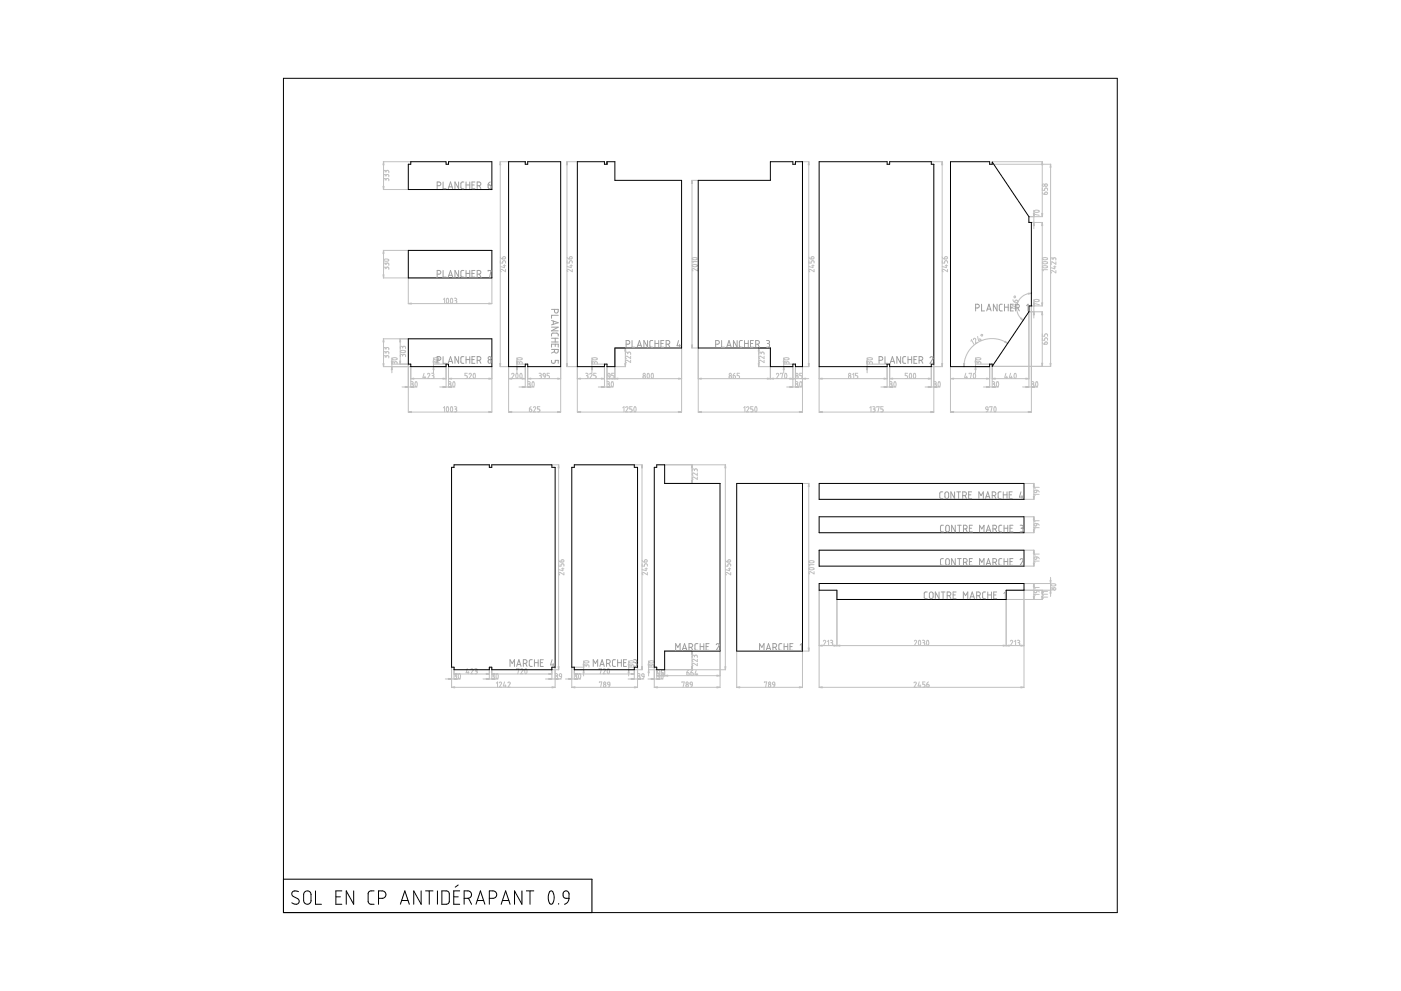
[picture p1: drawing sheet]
<svg xmlns="http://www.w3.org/2000/svg" width="420mm" height="297mm" viewBox="0 0 420 297" stroke-linecap="round" stroke-linejoin="round" font-family="sans-serif">
<g fill="none" stroke="#000" stroke-width=".3">
<path d="M85 23.5h250.1v250h-250.1zM123.2 48.5h10.6v.7h.7v-.7h13v8.3h-25.1v-7.6h.8zM152.5 48.5h5v.7h.8v-.7h9.8v61.4h-9.8v-.8h-.8v.8h-5zM173.1 48.5h8.2v.7h.7v-.7h2.4v5.6h20v50.2h-20v5.6h-2.4v-.8h-.7v.8h-8.2zM209.4 54.1h21.6v-5.6h6.8v.7h.7v-.7h2.2v61.4h-2.2v-.8h-.7v.8h-6.8v-5.6h-21.6zM245.7 48.5h20.3v.7h.8v-.7h12.5v.7h.8v59.9h-.8v.8h-12.5v-.8h-.8v.8h-20.3zM285.1 48.5h11.7v.7h.8v-.6l11 16.3v1.8h.7v25h-.7v1.8l-11 16.3v-.7h-.8v.8h-11.7zM122.4 75.1h25.1v8.2h-25.1zM122.4 101.6h25.1v8.3h-13v-.8h-.7v.8h-10.6v-.8h-.8zM136.2 139.3h10.5v.8h.8v-.8h18v.8h1v59.9h-1v.7h-18v-.7h-.8v.7h-10.5v-.7h-.8v-59.9h.8zM197 139.3h2.3v5.6h16.6v50.3h-16.6v5.5h-2.3v-.7h-.8v-59.9h.8zM171.5 140.1h.7v-.8h18v.8h1v59.9h-1v.7h-18v-.7h-.7z"/>
<path d="M220.9 144.9h19.8v50.3h-19.8zM245.7 144.9h61.4v4.8h-61.4zM245.7 154.9h61.4v4.8h-61.4zM245.7 164.9h61.4v4.8h-61.4zM245.7 174.9h61.4v2h-5.3v2.8h-50.8v-2.8h-5.3zM85 263.5h92.5v10M89.5 267.3l-1.4-.2-.4 .3-.2 .6 .3 .6 1.7 1 .2 .4-.1 .6-.7 .4-1.4-.4M91.4 267.4l1-.4 .5 .3 .3 .5 .1 2.4-.8 .8h-.7l-.7-.7v-2.3zM94.6 267v4h1.8M100.7 268.8h1.4M102.5 267h-1.8v4h1.8M106.1 267v4l-2.3-4v4"/>
<path d="M112.2 267l-1.3 .1-.5 .7 .1 2.8 .6 .4h1.1M113.5 269.3h1.2l.6-.3 .4-.8-.3-.8-.6-.4h-1.3v4M120.1 271l1.3-4 1.3 4M120.4 269.9h2M126.3 267v4l-2.2-4v4M127.6 267h2.3M128.7 267v4M131.2 267v4M132.5 267h1.5l.7 .6v2.6l-.5 .8h-1.7zM136.1 268.8h1.3M137.4 265.3l-.9 .6M137.9 267h-1.8v4h1.8"/>
<path d="M139.2 269.3h1.2l.6-.3 .4-.8-.3-.8-.6-.4h-1.3v4M140.5 269.2l.9 1.8M142.7 271l1.4-4 1.3 4M143.1 269.9h1.9M146.7 269.3h1.2l.7-.3 .4-.8-.3-.8-.7-.4h-1.3v4M150.3 271l1.3-4 1.4 4M150.7 269.9h1.9M156.5 267v4l-2.2-4v4M157.9 267h2.2M159 267v4M164.9 267.2l.5-.2 .4 .3 .4 1.3-.2 1.7-.2 .5-.5 .2-.5-.2-.4-1.4 .1-1.2zM167.5 270.8v.2"/>
<path d="M169 267.4l.6-.4 .8 .3 .2 .6v1.4l-1.1-.1-.4-.2-.2-.5zM170.6 269.3l-.4 1.1-.9 .6"/>
</g>
<g fill="none" stroke="#c0c0c0" stroke-width=".3">
<path d="M114.9 48.5h8.2M114.9 56.8h7.4M115 48.5v8.3M115.7 53.9l-.1-.3-.3-.1-.2 .7M115.7 53.9l.2-.3 .5-.1 .2 .7M115.7 52.6l-.4-.3-.2 .2v.5M115.7 52.6l.3-.3h.4l.2 .7M115.7 51.4l-.1-.2-.3-.1-.2 .7M115.7 51.4l.2-.3h.5l.2 .7M115.7 51.4v.2M115.7 52.6v.2M115.7 53.9v.1"/>
<path d="M149.9 48.5h2.5M150 48.5v61.4M169.9 48.5h3.1M170 48.5v61.4M207.5 54.1h1.8M207.5 54.1v50.2M240.8 48.5h1.8M242.5 48.5v61.4M279.4 48.5h3.2M282.6 48.5v61.4M297.7 48.5h14.9M297.7 49.2h17.4"/>
<path d="M312.6 48.5v16.4M312.6 57.7l.7 .6M312.6 57h.7v-.4l.3-.2 .5 .1 .1 .5M313.4 57.7l.5-.1 .2 .5-.8 .2zM315.1 49.2v60.6M114.9 75.1h7.4M115 75.1v8.2M115.1 77.8l1-.2 .5 .4-1.1 .3-.4-.2zM115.7 79.2l-.2-.4-.3 .1-.1 .6M115.7 79.2l.2-.3 .5-.1 .2 .3v.4M115.7 79.2v.2M150.1 78.8h.6l.1-.4 .2-.3 .5 .2 .1 .5"/>
<path d="M150.1 77.1l.2 .4 .4 .1M150.8 77l.6-.1 .2 .5-.2 .2h-.7zM150.9 79.6h.7M151.3 79.4v.8l-1.2-.3M170.1 78.8h.7v-.4l.2-.3 .5 .2 .1 .5M170.1 77.1l.7 .5M170.8 77h.7l.1 .5-.8 .1zM170.9 79.6h.7M171.3 79.4v.8l-1.2-.3M207.6 79.5l.8-.2 .6 .1 .1 .3-.9 .3-.5-.2zM207.6 77.4l.9-.2 .5 .1 .1 .3-1 .3-.5-.2zM209.1 78.4h-1.5l.3 .4"/>
<path d="M242.6 78.1v.7h.7v-.4l.2-.3 .6 .2v.5M242.6 77.1l.7 .5M243.4 77h.6l.1 .5-.8 .1zM243.5 79.6h.6M243.8 79.4v.8l-1.2-.3M282.6 78.8h.7v-.5l.2-.2 .6 .2 .1 .5M282.6 77.1l.3 .4 .4 .1M283.4 77l.5-.1 .2 .5-.8 .2zM283.5 79.6h.7M283.8 79.4v.8l-1.2-.3M308.7 64.9h3.9M309.4 66.7h3.2"/>
<path d="M310 63.1v5.5M310.2 63.1l.9-.1 .6 .4-1 .3-.6-.2zM311.7 64.5l-1.6-.3v.7M312.6 66.7v25M312.6 78.6l.9-.2 .6 .2 .1 .2-1 .3-.6-.2zM312.7 79.8l.9-.2 .5 .2 .1 .2-1 .3-.5-.2zM312.7 77.4l.9-.2 .5 .2 .1 .2-1.1 .3-.5-.3zM315.8 77.6l-.2-.3h-.3l-.2 .7M315.8 77.6l.1-.3h.5l.3 .7M315.8 77.6v.2M316 80h.7M316.3 79.7v.9l-1.2-.4"/>
<path d="M316.7 78.5v.7l-1.1-.7h-.3l-.2 .4 .3 .3M114.9 83.3h7.4M115.7 80.4l-.1-.3h-.4l-.1 .7M115.7 80.4l.2-.3h.5l.2 .7M115.7 80.4v.2M122.4 83.4v7.7M122.4 91h25.1M133 89.7l.3-.3v1.6M134.1 89.4l.3 .1 .1 .5-.2 1-.4-.6zM135.3 89.4l.3 .1 .1 .4-.2 1.1-.4-.5zM136.3 89.4l.7 .2-.4 .5M136.5 90.1h.1"/>
<path d="M136.6 90.1l.4 .2-.1 .5-.6 .2M147.5 83.4v7.7M151.6 80.8v.6l-1.1-.6-.4 .3 .2 .3M171.6 80.8v.6l-1.1-.6-.4 .2 .2 .4M209.1 80.5v.7l-1.1-.7h-.3l-.1 .4 .2 .3M244.1 80.8v.6l-1.1-.6-.4 .2 .2 .4M284.2 80.8v.6l-1.2-.6-.4 .2 .3 .4M303.3 92.6l-.2-.4 1.5 .4M303.8 89.8l.5 .7M304.2 91.3l.7 .2M304.5 90.1h.6l.1 .5-.9-.1zM304.7 91.2l-.3 .8-1.1-.7"/>
<path d="M308.6 91.8v24.3M308.7 93.5h3.9M309.3 87.9l-1.5 .3-1.1 .6-1 1-.6 1.2-.2 1.6 .2 1.2 .8 1.4 1 .8M309.3 91.8v31.8M309.4 91.7h3.2M310 89.8v5.5M310.2 89.9l.9-.2 .5 .2 .1 .3-1 .2-.5-.1zM311.7 91.3l-1.6-.3v.7h.2M312.6 93.5v16.3M314.2 80.8h-1.6l.3 .4M316.7 81.1v.7l-1.2-.7-.4 .2 .3 .5M114.9 109.9h8.2"/>
<path d="M114.9 101.6h7.4M115 101.6v8.3M115.7 107l-.1-.3-.4-.1-.1 .7M115.7 107l.2-.3 .5-.1 .2 .7M115.7 105.7l-.2-.3-.3 .1-.1 .6M115.7 105.7l.2-.2 .5-.1 .2 .2v.5M115.7 104.5l-.1-.3h-.4l-.1 .7M115.7 104.5l.2-.3h.5l.2 .7M115.7 104.5v.2M115.7 105.7v.2M115.7 107v.1M117.4 109.1h4.9"/>
<path d="M117.5 107.3v4.5M117.6 107.4l1-.2 .5 .4-1.1 .3-.4-.2zM118.2 108.8l-.1-.3h-.4l-.1 .6M118.2 108.8l.2-.3 .5-.1 .2 .2v.5M118.2 108.8v.1M120 101.6v7.5M120.1 106.6l.3-.4 .4 .4M120.1 104.1l.2-.3 .5 .3M120.1 105.2l.9-.2 .6 .4-.9 .3-.6-.2zM120.6 116h4.5M120.8 106.6l.1-.3 .5-.1 .2 .7M120.8 104.1l.2-.3h.4l.2 .7"/>
<path d="M120.8 104.1v.2M120.8 106.6v.1M122.4 109.3v14.3M123.2 110v6.1M123.2 113.5h10.6M123.2 114.4l.7 .2-.1 .4-.2 .1M123.4 115.1h.2M123.6 115.1l.3 .3-.1 .4-.2 .2M124.6 114.5l.3-.1 .2 .6-.3 1-.2-.1-.2-.6zM127.2 111.9l-.4 1.2h.9M127.4 112.8v.7M128.2 112.2l.3-.3 .3 .1 .1 .3-.7 1.2h.7"/>
<path d="M129.4 111.9l.7 .2-.1 .4-.2 .1M129.6 112.6h.2M129.8 112.6l.3 .1v.5l-.7 .3M129.9 109.9h3.7M129.9 109.1h3.7M130 107.3v4.5M130.2 107.4l.9-.2 .5 .4-1.1 .3-.4-.2zM130.7 108.8l-.1-.3h-.4l-.2 .6M130.7 108.8l.2-.3 .5-.1 .2 .3v.4M130.7 108.8v.1M131.9 116h4.5M133.8 110v6.1"/>
<path d="M134.5 110v6.1M134.5 113.5h13M134.6 114.4l.6 .2v.4l-.3 .1M134.7 115.1h.2M134.9 115.1l.4 .3-.1 .4-.3 .2M136 114.4h.3l.2 .6-.3 1-.4-.6zM140.1 111.9h-.7v.7h.5l.2 .3-.1 .5-.6 .1M140.7 112.2l.3-.3 .4 .2-.7 1.4h.7M142.1 112h.3l.2 .5-.3 1-.4-.6zM147.5 110v13.6M149.9 109.9h2.5M152.5 110v13.6"/>
<path d="M152.5 113.5h5M153.5 112.2l.3-.3 .3 .2-.6 1.4h.7M154.9 112h.3l.2 .5-.3 1-.4-.6zM154.9 109.9h2.5M154.9 109.1h2.5M155 107.3v4.5M155.1 108.8l.2-.4 .5 .4M155.2 107.4l.7-.2 .7 .3-.2 .3-.7 .1-.5-.2zM155.6 116h4.5M155.8 108.8l.1-.3 .5-.1 .2 .2v.5M155.8 108.8v.1M156.1 112h.3l.2 .4-.3 1.1-.2-.1-.2-.6z"/>
<path d="M157.5 110v6.1M158.3 110v6.1M158.3 113.5h9.8M158.3 114.4l.6 .1 .1 .4-.3 .2M158.5 115.1h.2M158.7 115.1l.3 .3v.3l-.3 .3M159.7 114.4l.4 .1 .1 .4-.3 1.1-.4-.6zM161.6 111.9l.7 .2v.4l-.3 .1M161.8 112.6h.2M162 112.6l.3 .1v.5l-.7 .3M162.9 112h.5l.2 .8-.7-.2zM163.6 112.8l-.1 .3-.5 .4"/>
<path d="M164.8 111.9h-.7v.7h.4l.3 .3-.1 .4-.6 .2M168.1 110v13.6M169.9 109.9h3.1M173.1 110v13.6M173.1 113.5h8.2M175.7 111.9l.6 .3-.3 .4M175.8 112.6h.2M176 112.6l.3 .3v.4l-.6 .2M176.9 112.2l.3-.3 .3 .2-.6 1.4h.7M177.4 109.9h3.7M177.4 109.1h3.7M177.5 107.3v4.5"/>
<path d="M177.6 108.8l.2-.4 .5 .4M177.7 107.4l.9-.2 .5 .4-.9 .3-.5-.2zM178.3 108.8l.2-.4h.4l.2 .2v.5M178.3 108.8v.1M178.8 111.9h-.7v.7h.4l.3 .3-.1 .5-.6 .1M179.4 116h4.5M181.3 110v6.1M182 110v6.1M182 113.5h22.4M182.1 114.4l.7 .3-.4 .4M182.2 115.1h.2M182.3 112.1l.3-.2 .3 .1 .1 .8-.6-.2z"/>
<path d="M182.4 115.1l.4 .3-.1 .4-.3 .2M183 112.8l-.2 .4-.4 .3M183.5 114.4l.3 .1 .2 .4-.3 1.1-.4-.5zM184.2 111.9h-.7v.7h.4l.3 .3-.1 .5-.6 .1M184.4 104.4v9.2M184.5 109.9h3.1M184.5 104.3h3.1M187.5 104.3v5.6M188.3 105.9l-.1-.3h-.5l-.1 .6M188.3 105.9l.1-.3h.5l.2 .6M188.3 105.9v.2M189.1 108v.7l-1.1-.7-.4 .2 .2 .5"/>
<path d="M189.1 106.8v.7l-1.1-.7h-.3l-.1 .4 .2 .3M194.2 112h.4l.2 .5-.3 1-.3-.1-.1-.6zM195.5 112h.3l.2 .5-.3 1-.4-.6zM204.4 104.4v19.2M207.5 104.3h1.8M209.4 104.4v19.2M209.4 113.5h33.1M219.9 112.6l.6 .1 .1 .5-.3 .3-.4-.3zM220.4 111.9l-.5 .7M221.8 111.9h-.7v.7h.5l.2 .3-.1 .5-.6 .1M227.5 109.9h3.4M227.5 104.3h3.4"/>
<path d="M227.5 104.3v5.6M227.6 105.9l.3-.4 .4 .4M228.3 105.9l.2-.3h.4l.3 .6M228.3 105.9v.2M229.2 108v.7l-1.2-.7-.4 .2 .2 .5M229.2 106.8v.7l-1.2-.7h-.3l-.1 .4 .2 .3M231 104.4v9.2M232.9 112.2l.3-.3 .3 .2-.6 1.4h.7M234.1 112.1v-.2h.7l-.4 1.6M235 109.9h2.7M235 109.1h2.7M235 107.3v4.5"/>
<path d="M235.1 108.8l.2-.4 .5 .4M235.2 107.4l.9-.2 .5 .4-.9 .3-.6-.2zM235.5 112h.3l.2 .4-.3 1.1-.2-.1-.2-.6zM235.8 108.8l.2-.4h.4l.2 .3v.4M235.8 108.8v.1M235.9 116h4.5M237.8 110v6.1M238.5 110v6.1M238.6 114.4l.7 .3-.4 .4M238.8 115.1h.1M238.9 115.1l.4 .3-.1 .4-.3 .2M240 114.4l.3 .1 .2 .6-.3 .9-.4-.7z"/>
<path d="M240.6 111.9h-.7v.7h.4l.3 .3-.1 .5-.6 .1M240.7 110v13.6M240.8 109.9h1.8M245.7 110v13.6M245.7 113.5h20.3M255.7 112.2l.3-.3v1.6M257.2 111.9h-.6v.7h.4l.2 .3-.1 .5-.5 .1M260 109.9h5.9M260 109.1h5.9M260.1 107.3v4.5M260.1 108.8l.2-.4 .5 .4M260.2 107.4l.9-.2 .5 .4-1 .3-.5-.2z"/>
<path d="M260.8 108.8l.1-.3 .5-.1 .2 .3v.4M260.8 108.8v.1M264.2 116h4.5M266 110v6.1M266.8 110v6.1M266.8 113.5h12.5M266.8 114.4l.7 .3-.3 .4M267 115.1h.2M267.2 115.1l.3 .3v.4l-.3 .2M268.3 114.4l.3 .1 .2 .6-.3 .9-.4-.7zM272.2 111.9h-.7v.7h.4l.3 .3-.1 .5-.6 .1M272.9 112h.3l.2 .5-.3 1-.4-.6z"/>
<path d="M274.1 112h.3l.2 .4-.3 1.1-.4-.7zM277.4 116h4.5M279.3 110v6.1M279.4 109.9h3.2M280.1 108.6v15M280.1 114.4h.5l.2 .3-.4 .4M280.3 115.1h.1M280.4 115.1l.4 .3-.1 .4-.3 .2M281.5 114.4h.3l.2 .5-.3 1.1-.4-.5zM285.1 110v13.6M285.1 113.5h11.7M289.6 111.9l-.3 1.2h.9"/>
<path d="M289.9 112.8v.7M290.7 112.1v-.2h.7l-.4 1.6M291.2 102.3l.1-.5 .8 1.4M291.9 101.8l.3-.4 .4 .1-.1 1.5 .7-.4M292.1 112l.3-.1 .2 .5-.3 1.1-.2-.1-.2-.6zM292.5 109.9h4.2M292.5 109.1h4.2M292.6 107.3v4.5M292.6 108.8l.3-.4 .4 .4M292.7 107.4l.9-.2 .6 .4-1.1 .3-.5-.2zM293.2 100.9l.3 1.2 .7-.4M293.3 108.8l.1-.3 .5-.1 .3 .3v.4"/>
<path d="M293.3 108.8v.1M293.8 101.5l.4 .6M294.9 116h4.5M296.8 110v6.1M297.6 109.9v6.2M297.6 113.5h11M297.6 114.4l.7 .3-.4 .4M297.7 109.8h17.4M297.8 115.1h.1M297.9 115.1l.4 .3-.1 .4-.3 .2M299 114.4l.3 .1 .2 .6-.3 .9-.2-.1-.2-.6zM301.7 111.9l-.4 1.2h.9"/>
<path d="M301.9 112.8v.7M302.2 102.9l-2.1-1-2-.4-2.5 .2-2.1 .8-1.7 1.2-1.4 1.7-.9 2-.4 2.5M303.1 111.9l-.4 1.2h.9M303.3 112.8v.7M304.3 112h.3l.2 .5-.3 1-.2-.1-.2-.6zM306.7 116h4.5M309.4 114.4l.6 .2v.4l-.3 .1M309.5 115.1h.2M309.7 115.1l.3 .3v.4l-.3 .2M310.7 114.5l.4-.1 .2 .6-.3 1-.4-.6zM312.6 102.7l.3 .4 .4 .1M312.6 102h.7v-.5l.3-.2 .4 .1 .2 .6"/>
<path d="M312.6 100.8h.7v-.5l.3-.2 .5 .1 .1 .6M313.4 102.6l.6-.1 .1 .5-.8 .2zM122.4 123.5h25.1M133 122.2l.3-.3v1.6M134 122l.3-.1 .2 .6v.6l-.3 .4-.3-.6zM135.2 122l.3-.1 .2 .5v.7l-.3 .4-.3-.5zM136.3 121.9l.7 .3-.4 .4M136.5 122.6h.1M136.6 122.6l.4 .3-.1 .4-.3 .2M152.5 123.5h15.6M158.8 122.6l.6 .2-.1 .6-.5-.1zM159.3 121.9l-.4 .3-.1 .4"/>
<path d="M160 122.2l.4-.3 .3 .3-.7 1.3M161.9 121.9h-.7v.7h.5l.2 .3-.1 .4-.3 .2M165.6 139.3h2l-.1 61.4h-1.9M173.1 123.5h31.3M186.8 122.2l.3-.3v1.6M187.6 122.2l.5-.3 .2 .3-.7 1.3M189.6 121.9h-.7v.7h.5l.2 .3-.1 .4-.3 .2M190.2 122l.4-.1 .2 .6-.1 .6-.3 .4-.3-.6zM190.4 139.3h2.2M192.5 139.3v61.4M199.5 139.3h18.1M207.5 139.3v5.6"/>
<path d="M209.4 123.5h31.3M217.5 139.3v61.4M223 122.2l.4-.3v1.6M223.9 122.2l.4-.3 .3 .3-.7 1.3M225.8 121.9h-.7v.7h.5l.2 .3v.4l-.3 .2M226.5 122l.3-.1 .2 .6v.6l-.3 .4-.4-.7zM245.7 123.5h34.4M260.9 122.2l.3-.3v1.6M261.7 121.9l.7 .2v.3l-.3 .2M261.9 122.6h.2M262.1 122.6l.3 .3v.4l-.3 .2M263 122.1v-.2h.7l-.4 1.6"/>
<path d="M264.9 121.9h-.7v.7h.5l.2 .3-.1 .4-.3 .2M285.1 123.5h24.2M295.7 122h.5l.1 .8-.6-.2zM296.3 122.8l-.5 .7M296.8 122.1v-.2h.7l-.3 1.6M298.2 122l.3-.1 .2 .5v.7l-.3 .4-.3-.5zM199.5 144.9h8.1M208.3 140.9l-.2-.3h-.3l-.2 .6M208.3 140.9l.1-.3h.5l.2 .6M208.3 140.9v.2M209.1 143v.7l-1.1-.7-.4 .2 .2 .5M209.1 141.8v.7l-1.1-.7h-.3l-.1 .4 .2 .3"/>
<path d="M240.8 144.9h1.8M242.5 144.9v50.3M307.2 149.7h2.9M307.2 144.9h2.9M307.2 154.9h2.9M307.2 159.7h2.9M310 144.9v4.8M310 154.9v4.8M310.2 147.1l.8-.2-.1 .5-.5 .2-.3-.1zM310.2 157.1l.8-.1-.1 .5-.6 .1zM311 146.9l.4 .2 .3 .4M311 157h.3l.4 .5"/>
<path d="M311.7 148.2h-1.6l.4 .3M311.7 146.1h-1.6l.4 .3M311.7 158.2h-1.6l.4 .3M311.7 156.1h-1.6l.4 .3M167.6 169.7h.7v-.5l.2-.2 .5 .1 .1 .6M167.6 168l.3 .4 .4 .1M168.3 167.9l.6-.1 .2 .4-.2 .3h-.6zM168.4 170.5h.7M168.8 170.2v.9l-1.2-.4M169.1 171.6v.7l-1.1-.7-.4 .3 .2 .4M192.6 169v.7h.7v-.5l.2-.2 .6 .1v.6M192.6 168l.3 .4 .4 .1"/>
<path d="M193.3 168l.6-.2 .2 .5-.8 .2zM193.4 170.5h.7M193.8 170.2v.9l-1.2-.4M194.1 171.6v.7l-1.1-.7-.4 .3 .2 .4M217.6 169v.7h.7l.2-.7 .6 .1v.6M217.6 168l.3 .4 .4 .1M218.4 167.9l.5-.1 .2 .4-.2 .3h-.6zM218.4 170.5h.7M218.8 170.2v.9l-1.2-.4M219.1 171.6v.7l-1.3-.7-.2 .4 .2 .3M242.6 170.3l.9-.2 .6 .2v.2l-.9 .3-.5-.1zM242.6 168.2l.9-.2 .5 .2 .1 .3-1 .2-.4-.1z"/>
<path d="M244.1 171.3v.7l-1.1-.7-.3 .1-.1 .4 .2 .2M244.1 169.2h-1.5l.3 .4M245.7 177v29.1M251 179.8v13.8M301.8 177v16.6M301.9 176.9h13.2M301.9 179.7h10.7M307.1 177v29.1M307.2 164.9h2.9M307.2 169.7h2.9M307.2 174.9h7.9M310 164.9v4.8"/>
<path d="M310 174.9v4.8M310.2 167.1l.8-.2-.1 .6-.6 .1zM310.5 177l-.4 .3 .2 .3 .6-.1 .1-.5 .5 .1 .2 .4M311 166.9l.4 .2 .3 .4M311.7 168.2h-1.6l.4 .3M311.7 166.1h-1.6l.4 .3M311.7 178.2h-1.6l.4 .3M311.7 176.1h-1.6l.4 .3M312.6 176.9v2.8M314.2 178.1h-1.6l.3 .4M314.2 179h-1.6l.3 .3M314.2 177.2h-1.6l.3 .4"/>
<path d="M315.1 173v5.8M315.2 175.2l.9-.2 .5 .1 .1 .3-1 .2-.5-.1zM172.4 200h2.7M175 198.1v4.5M175.2 198.2l.9-.1 .5 .3-.9 .3-.6-.2zM175.8 199.6l-.2-.3h-.4l-.1 .7M175.8 199.6l.1-.3h.5l.2 .2v.5M175.8 199.6v.2M188.4 200h1.7M188.5 198.1v4.5M188.6 199.6l.2-.3 .5 .3M188.7 198.2l.9-.1 .5 .3-.9 .3-.6-.2z"/>
<path d="M189.3 199.6l.1-.3h.5l.2 .2v.5M189.3 199.6v.2M194.5 200h1.6M194.5 198.1v4.5M194.7 198.2l.9-.1 .5 .4-1 .2-.5-.2zM195.3 199.6l-.1-.3h-.5l-.1 .7M195.3 199.6l.1-.3h.5l.2 .2v.5M195.3 199.6v.2M199.5 195.2h8.1M207.5 195.2v5.5M208.3 196.7l-.2-.3h-.3l-.2 .7M208.3 196.7l.1-.3h.5l.2 .7"/>
<path d="M208.3 196.7v.2M209.1 198.8v.7l-1.1-.7-.4 .3 .2 .4M209.1 197.6v.7l-1.1-.7-.3 .1-.1 .3 .2 .3M215.9 195.3v10.8M220.9 195.3v10.8M240.7 195.3v10.8M240.8 195.2h1.8M245.7 193.5h61.4M247 192.2l.2-.3 .4 .3-.6 1.3M248.2 192.3l.3-.4v1.6M249 191.9l.7 .2-.1 .4-.2 .1M249.2 192.6h.2"/>
<path d="M249.4 192.6l.3 .3v.4l-.3 .2M274.2 192.2l.3-.3 .4 .3-.7 1.3M275.6 192h.3l.2 .6-.3 .9-.4-.7zM276.6 191.9l.7 .2v.3l-.3 .2M276.8 192.6h.2M277 192.6l.3 .3v.4l-.3 .2M278 192l.3-.1 .2 .5v.7l-.3 .4-.3-.7zM303 192.2l.5-.3 .2 .3-.7 1.3M304.2 192.3l.4-.4v1.6M305.1 191.9l.7 .2-.1 .4-.2 .1M305.3 192.6h.2M305.5 192.6l.3 .3v.4l-.3 .2"/>
<path d="M133.5 203.5h4.5M135.4 206h31.1M135.4 200.1v6M136.2 200.1v3.5M136.2 202h10.5M136.2 201.9l.7 .2-.1 .4-.3 .1M136.4 202.6h.1M136.5 202.6l.4 .3-.1 .5-.3 .1M137.6 202h.3l.2 .5-.3 1-.4-.6zM140.1 200.4l-.3 1.2h.9M140.4 201.3v.7M141.2 200.7l.3-.3 .4 .3-.7 1.3"/>
<path d="M142.4 200.4l.6 .2v.4l-.2 .1M142.6 201.1h.2M142.8 201.1l.3 .3-.1 .5-.2 .1M144.9 203.5h4.5M146.7 200.1v3.5M147.5 200.1v3.5M147.5 202h18M147.5 201.9l.7 .2v.2l-.3 .3M147.7 202.6h.2M147.9 202.6l.3 .3-.1 .5-.2 .1M148.9 204.8l.3-.4v1.6M148.9 202h.3l.2 .5-.3 1-.3-.6z"/>
<path d="M149.7 204.7l.4-.3 .3 .3-.7 1.3h.7M151.3 204.4l-.4 1.2h.9M151.6 205.3v.7M152.3 204.7l.4-.3 .3 .3-.7 1.3h.7M154.9 200.6v-.2h.7l-.3 1.6M156.1 200.7l.4-.3 .3 .3-.7 1.3M157.5 200.5h.4l.2 .5-.3 1-.4-.6zM163.6 203.5h4.8M165.5 200.1v3.5M166.5 200.1v6M166.5 201.9l.7 .2-.1 .4-.2 .1M166.7 202.6h.2"/>
<path d="M166.9 202.6l.3 .3-.1 .5-.2 .1M167.8 202l.6 .1v.7l-.6-.1zM168.4 202.8l-.2 .5-.3 .2M169.6 203.5h4.5M171.5 206h19.7M171.5 200.1v6M172.2 200.1v3.5M172.2 202h18M172.3 201.9l.7 .3-.4 .4M172.4 200.7h2.7M172.4 202.6h.2M172.6 202.6l.4 .3-.1 .4-.3 .2"/>
<path d="M173.7 202h.3l.2 .6-.3 .9-.4-.6zM179.7 200.6v-.2h.7l-.4 1.6M179.8 204.6v-.2h.7l-.4 1.6M180.9 200.7l.3-.3 .4 .3-.7 1.3M182.3 204.5h.5l.1 .8-.7-.2zM182.3 200.4l.3 .1 .2 .6-.3 .9-.4-.6zM182.9 205.3l-.1 .4-.4 .3M188.4 203.5h4.7M188.4 200.7h1.7M190.2 200.9v2.7M190.4 200.7h2.2M191.2 200.1v6"/>
<path d="M191.2 201.9l.7 .2v.3l-.3 .2M191.4 202.6h.2M191.6 202.6l.3 .3v.5l-.3 .1M192.6 202l.5 .1v.7l-.5-.1zM193.1 202.8l-.1 .4-.4 .3M194.3 203.5h4.5M194.5 200.7h2.3M196.2 206h19.7M196.2 200.1v6M197 200.9v2.7M197 202.5h18.9M197 201.9l.7 .2-.1 .4-.3 .1"/>
<path d="M197.2 202.6h.1M197.3 201l.5 .1 .1 .7-.6-.1zM197.3 202.6l.4 .3-.1 .5-.3 .1M197.9 201.8l-.2 .4-.3 .3M198.4 202h.3l.2 .5-.3 1-.4-.6zM199.1 200.9h-.7v.7h.4l.3 .3v.4l-.3 .2M199.3 200.9v1.7M199.5 200.7h18.1M204.5 204.6v-.2h.7l-.3 1.6M206 201.6l.6 .1-.1 .7h-.4zM206.5 200.9l-.4 .3-.1 .4M207 204.6l.3-.2 .3 .2v.7l-.6-.1z"/>
<path d="M207.2 201.6l.6 .1v.7l-.5-.1zM207.6 205.3l-.1 .4-.4 .3M207.7 200.9l-.3 .2-.2 .5M208.8 200.9l-.4 1.2h.9M209 201.8v.7M220.9 206h19.8M229.2 204.6v-.2h.7l-.3 1.6M231.8 204.5l.5 .1 .1 .7-.6-.1zM232.4 205.3l-.2 .5-.4 .2M245.7 206h61.4M274.1 204.7l.2-.3 .4 .1 .1 .4-.7 1.1h.7M275.7 204.4l-.4 1.2h.9"/>
<path d="M275.9 205.3v.7M277.4 204.4h-.7v.7h.5l.2 .3-.1 .5-.6 .1M277.9 205.1l.7 .2-.1 .6h-.5zM278.5 204.4l-.6 .7"/>
<circle cx="312.9" cy="55.5" r=".34"/>
<circle cx="313.7" cy="55.5" r=".41"/>
<circle cx="304.3" cy="89" r=".26"/>
<circle cx="193.2" cy="113" r=".4"/>
<circle cx="193.2" cy="112.2" r=".34"/>
<circle cx="219" cy="113" r=".4"/>
<circle cx="219" cy="112.2" r=".34"/>
<circle cx="239" cy="113" r=".4"/>
<circle cx="239" cy="112.2" r=".34"/>
<circle cx="254.8" cy="113" r=".4"/>
<circle cx="254.8" cy="112.2" r=".34"/>
<circle cx="294.5" cy="100.5" r=".27"/>
<circle cx="315.4" cy="176.5" r=".34"/>
<circle cx="316.2" cy="176.6" r=".41"/>
<circle cx="181.3" cy="205.5" r=".4"/>
<circle cx="181.3" cy="204.8" r=".34"/>
<circle cx="206" cy="205.5" r=".4"/>
<circle cx="206.1" cy="204.8" r=".34"/>
<circle cx="230.7" cy="205.5" r=".4"/>
<circle cx="230.8" cy="204.8" r=".34"/>
</g>
<g fill="#c0c0c0" stroke="#c0c0c0" stroke-width=".3">
<path d="M306.2 205.9l.9 .1-.9 .2z"/>
<path d="M245.7 206l.9-.1v.3z"/>
<path d="M306.2 193.4l.9 .1-.9 .2z"/>
<path d="M301.8 193.5l.9-.1v.3z"/>
<path d="M300.8 193.4l1 .1-1 .2z"/>
<path d="M251 193.5l.9-.1v.3z"/>
<path d="M250.1 193.4l.9 .1-.9 .2z"/>
<path d="M245.7 193.5l.9-.1v.3z"/>
<path d="M220.9 206l1-.1v.3z"/>
<path d="M239.7 205.9l1 .1-1 .2z"/>
<path d="M196.2 206l.9-.1v.3z"/>
<path d="M215 205.9l.9 .1-.9 .2z"/>
<path d="M190.3 205.9l.9 .1-.9 .2z"/>
<path d="M171.5 206l.9-.1v.3z"/>
<path d="M165.5 205.9l1 .1-1 .2z"/>
<path d="M135.4 206l1-.1v.3z"/>
<path d="M166.5 203.5l.9-.1v.3z"/>
<path d="M164.6 203.4l.9 .1-.9 .2z"/>
<path d="M147.5 203.5l.9-.1v.3z"/>
<path d="M145.8 203.4l.9 .1-.9 .2z"/>
<path d="M136.2 203.5l.9-.1v.3z"/>
<path d="M134.5 203.4l.9 .1-.9 .2z"/>
<path d="M172.2 203.5l1-.1v.3z"/>
<path d="M170.5 203.4l1 .1-1 .2z"/>
<path d="M191.2 203.5l1-.1v.3z"/>
<path d="M189.3 203.4l.9 .1-.9 .2z"/>
<path d="M197 203.5l.9-.1v.3z"/>
<path d="M195.3 203.4l.9 .1-.9 .2z"/>
<path d="M308.4 123.3l.9 .2-.9 .2z"/>
<path d="M285.1 123.5l.9-.2v.4z"/>
<path d="M279.1 123.3l1 .2-1 .2z"/>
<path d="M245.7 123.5l.9-.2v.4z"/>
<path d="M239.7 123.3l1 .2-1 .2z"/>
<path d="M209.4 123.5l1-.2v.4z"/>
<path d="M203.5 123.3l.9 .2-.9 .2z"/>
<path d="M173.1 123.5l1-.2v.4z"/>
<path d="M167.2 123.3l.9 .2-.9 .2z"/>
<path d="M152.5 123.5l1-.2v.4z"/>
<path d="M146.6 123.3l.9 .2-.9 .2z"/>
<path d="M122.4 123.5l1-.2v.4z"/>
<path d="M309.3 116l.9-.2v.4z"/>
<path d="M307.6 115.8l1 .2-1 .2z"/>
<path d="M297.6 116l.9-.2v.4z"/>
<path d="M295.9 115.8l.9 .2-.9 .2z"/>
<path d="M280.1 116l.9-.2v.4z"/>
<path d="M278.4 115.8l.9 .2-.9 .2z"/>
<path d="M266.8 116l.9-.2v.4z"/>
<path d="M265.1 115.8l.9 .2-.9 .2z"/>
<path d="M238.5 116l1-.2v.4z"/>
<path d="M236.9 115.8l.9 .2-.9 .2z"/>
<path d="M182 116l1-.2v.4z"/>
<path d="M180.3 115.8l1 .2-1 .2z"/>
<path d="M158.3 116l.9-.2v.4z"/>
<path d="M156.6 115.8l.9 .2-.9 .2z"/>
<path d="M134.5 116l.9-.2v.4z"/>
<path d="M132.8 115.8l1 .2-1 .2z"/>
<path d="M123.2 116l.9-.2v.4z"/>
<path d="M121.5 115.8l.9 .2-.9 .2z"/>
<path d="M307.6 113.3l1 .2-1 .1z"/>
<path d="M297.6 113.5l.9-.2v.3z"/>
<path d="M295.9 113.3l.9 .2-.9 .1z"/>
<path d="M285.1 113.5l.9-.2v.3z"/>
<path d="M278.4 113.3l.9 .2-.9 .1z"/>
<path d="M266.8 113.5l.9-.2v.3z"/>
<path d="M265.1 113.3l.9 .2-.9 .1z"/>
<path d="M245.7 113.5l.9-.2v.3z"/>
<path d="M240.7 113.5l.9-.2v.3z"/>
<path d="M237.6 113.3l.9 .2-.9 .1z"/>
<path d="M236.9 113.3l.9 .2-.9 .1z"/>
<path d="M231 113.5l1-.2v.3z"/>
<path d="M230.1 113.3l.9 .2-.9 .1z"/>
<path d="M209.4 113.5l1-.2v.3z"/>
<path d="M203.5 113.3l.9 .2-.9 .1z"/>
<path d="M184.4 113.5l.9-.2v.3z"/>
<path d="M183.5 113.3l.9 .2-.9 .1z"/>
<path d="M182 113.5l1-.2v.3z"/>
<path d="M180.3 113.3l1 .2-1 .1z"/>
<path d="M173.1 113.5l1-.2v.3z"/>
<path d="M167.2 113.3l.9 .2-.9 .1z"/>
<path d="M158.3 113.5l.9-.2v.3z"/>
<path d="M156.6 113.3l.9 .2-.9 .1z"/>
<path d="M152.5 113.5l1-.2v.3z"/>
<path d="M146.6 113.3l.9 .2-.9 .1z"/>
<path d="M134.5 113.5l.9-.2v.3z"/>
<path d="M132.8 113.3l1 .2-1 .1z"/>
<path d="M123.2 113.5l.9-.2v.3z"/>
<path d="M122.4 91l1-.2v.3z"/>
<path d="M146.6 90.8l.9 .2-.9 .1z"/>
<path d="M197 202.5l.9-.1v.3z"/>
<path d="M198.4 202.4l.9 .1-.9 .2z"/>
<path d="M199.3 202.5l1-.1v.3z"/>
<path d="M215 202.4l.9 .1-.9 .2z"/>
<path d="M164.6 201.9l.9 .1-.9 .2z"/>
<path d="M147.5 202l.9-.1v.3z"/>
<path d="M145.8 201.9l.9 .1-.9 .2z"/>
<path d="M136.2 202l.9-.1v.3z"/>
<path d="M189.3 201.9l.9 .1-.9 .2z"/>
<path d="M172.2 202l1-.1v.3z"/>
<path d="M312.6 66.7l.1 .9h-.3z"/>
<path d="M312.4 90.8h.3l-.1 .9z"/>
<path d="M309.9 64h.3l-.2 .9z"/>
<path d="M310 66.7l.2 .9h-.3z"/>
<path d="M309.9 90.8h.3l-.2 .9z"/>
<path d="M310 93.5l.2 .9h-.3z"/>
<path d="M312.6 48.5l.1 .9h-.3z"/>
<path d="M312.4 64h.3l-.1 .9z"/>
<path d="M315.1 49.2l.1 1h-.3z"/>
<path d="M314.9 108.9h.3l-.1 .9z"/>
<path d="M312.4 108.9h.3l-.1 .9z"/>
<path d="M312.6 93.5l.1 .9h-.3z"/>
<path d="M292.6 109.9l.1 .9h-.3z"/>
<path d="M292.4 108.2h.3l-.1 .9z"/>
<path d="M260.1 109.9l.1 .9h-.3z"/>
<path d="M259.9 108.2h.3l-.1 .9z"/>
<path d="M235 109.9l.2 .9h-.3z"/>
<path d="M234.9 108.2h.3l-.2 .9z"/>
<path d="M227.4 109h.3l-.2 .9z"/>
<path d="M227.5 104.3l.2 1h-.3z"/>
<path d="M187.4 109h.3l-.2 .9z"/>
<path d="M187.5 104.3l.2 1h-.3z"/>
<path d="M177.5 109.9l.2 .9h-.3z"/>
<path d="M177.4 108.2h.3l-.2 .9z"/>
<path d="M155 109.9l.2 .9h-.3z"/>
<path d="M154.9 108.2h.3l-.2 .9z"/>
<path d="M130 109.9l.2 .9h-.3z"/>
<path d="M129.9 108.2h.3l-.2 .9z"/>
<path d="M119.9 108.2h.3l-.2 .9z"/>
<path d="M120 101.6l.2 .9h-.3z"/>
<path d="M117.5 109.9l.2 .9h-.4z"/>
<path d="M117.3 108.2h.4l-.2 .9z"/>
<path d="M114.9 109h.3l-.2 .9z"/>
<path d="M115 101.6l.2 .9h-.3z"/>
<path d="M114.9 82.4h.3l-.2 .9z"/>
<path d="M115 75.1l.2 .9h-.3z"/>
<path d="M114.9 55.9h.3l-.2 .9z"/>
<path d="M115 48.5l.2 .9h-.3z"/>
<path d="M150 48.5l.2 .9h-.3z"/>
<path d="M149.9 109h.3l-.2 .9z"/>
<path d="M169.9 109h.3l-.2 .9z"/>
<path d="M170 48.5l.2 .9h-.3z"/>
<path d="M207.4 103.4h.3l-.2 .9z"/>
<path d="M207.5 54.1l.2 .9h-.3z"/>
<path d="M242.5 48.5l.2 .9h-.3z"/>
<path d="M242.4 109h.3l-.2 .9z"/>
<path d="M282.6 48.5l.1 .9h-.3z"/>
<path d="M282.4 109h.3l-.1 .9z"/>
<path d="M309.9 148.7h.3l-.2 1z"/>
<path d="M310 144.9l.2 .9h-.3z"/>
<path d="M310 154.9l.2 1h-.3z"/>
<path d="M309.9 158.7h.3l-.2 1z"/>
<path d="M310 164.9l.2 .9h-.3z"/>
<path d="M309.9 168.7h.3l-.2 1z"/>
<path d="M310 174.9l.2 1h-.3z"/>
<path d="M309.9 178.8h.3l-.2 .9z"/>
<path d="M314.9 174h.3l-.1 .9z"/>
<path d="M315.1 176.9l.1 .9h-.3z"/>
<path d="M312.6 176.9l.1 .9h-.3z"/>
<path d="M312.4 178.8h.3l-.1 .9z"/>
<path d="M242.5 144.9l.2 .9h-.3z"/>
<path d="M242.4 194.2h.3l-.2 1z"/>
<path d="M217.5 139.3l.2 1h-.3z"/>
<path d="M217.4 199.8h.3l-.2 .9z"/>
<path d="M207.5 139.3l.2 1h-.3z"/>
<path d="M207.4 144h.3l-.2 .9z"/>
<path d="M207.4 199.8h.3l-.2 .9z"/>
<path d="M207.5 195.2l.2 .9h-.3z"/>
<path d="M192.5 139.3l.2 1h-.3z"/>
<path d="M192.4 199.8h.3l-.2 .9z"/>
<path d="M167.5 139.3l.2 1h-.3z"/>
<path d="M167.4 199.8h.3l-.2 .9z"/>
<path d="M188.4 199.1h.3l-.2 .9z"/>
<path d="M188.5 200.7l.2 1h-.3z"/>
<path d="M174.9 199.1h.3l-.2 .9z"/>
<path d="M175 200.7l.2 1h-.3z"/>
<path d="M194.4 199.1h.3l-.2 .9z"/>
<path d="M194.5 200.7l.2 1h-.3z"/>
<path d="M308.4 87.9h.9l-.9 .3z"/>
<path d="M306.2 95.3l.7 .7-.9-.5z"/>
<path d="M301.5 102.3l.7 .6-.9-.3z"/>
<path d="M289 108.9l.3 .1-.2 .9z"/>
</g>
<g fill="none" stroke="#a0a0a4" stroke-width=".3">
<path d="M131.1 55.7l1-.2 .1-.5-.2-.4-.9-.1v2.1M132.9 54.5v2.1h.9M134.4 56.6l.7-2.1 .7 2.1M134.6 56h1M137.5 54.5v2.1l-1.1-2.1v2.1M139.1 54.5l-.6 .1-.3 .3 .1 1.4 .8 .3M139.8 54.5v2.1M139.8 55.4h1.1M140.9 54.5v2.1M141.5 55.4h.7M142.4 54.5h-.9v2.1h.9M143.1 55.7l1-.2 .1-.5-.2-.4-.9-.1v2.1"/>
<path d="M143.8 55.6l.4 1M146.4 55.4l.8 .2 .1 .6-.2 .3-.6-.1zM147 54.5l-.4 .4-.2 .5M131.1 82.2l.9-.1 .2-.4-.1-.4-1-.2v2M132.9 81.1v2h.9M134.4 83.1l.7-2 .7 2M134.6 82.5h1M137.5 81.1v2l-1.1-2v2M139.1 81.1h-.6l-.3 .3 .1 1.5 .8 .2M139.8 81.1v2M139.8 82h1.1M140.9 81.1v2"/>
<path d="M141.5 82h.7M142.4 81.1h-.9v2h.9M143.1 82.2l1-.2v-.7l-1-.2v2M143.8 82.2l.4 .9M146.4 81.3v-.2h.9l-.5 2M165.4 92.7h2l-.2 1-.5 .1-.3-.2-.1-.9M165.4 96.1l2 .6-2 .7M165.4 98.1h2l-2 1.1h2M165.9 96.2v1M167.4 94.5h-2v.9M292.6 92.3l1-.2 .1-.4-.2-.4-.9-.1v2M294.4 91.2v2h.9"/>
<path d="M295.9 93.2l.7-2 .6 2M296.1 92.6h1M299 91.2v2l-1.1-2v2M300.6 91.2h-.6l-.3 .3v1.5l.9 .2M301.2 91.2v2M301.2 92.1h1.2M302.4 91.2v2M303 92.1h.7M303.9 91.2h-.9v2h.9M304.6 92.3l1-.2 .1-.5-.2-.3-.9-.1v2M305.2 92.3l.5 .9M307.9 91.6l.4-.4v2"/>
<path d="M131.1 108l.9-.1 .2-.3-.2-.6-.9-.1v2M132.9 106.9v2h.9M134.4 108.9l.7-2 .7 2M134.6 108.3h1M137.5 106.9v2l-1.1-2v2M139.1 106.9h-.6l-.3 .3 .1 1.5 .8 .2M139.8 107.8h1.1M139.8 106.9v2M140.9 106.9v2M141.5 107.8h.7M142.4 106.9h-.9v2h.9M143.1 108l1-.2 .1-.4-.2-.4-.9-.1v2"/>
<path d="M143.8 108l.4 .9M165.4 100.7v-.6l.4-.3 1.3 .1 .3 .3v.5M165.4 104.7h2l-.2 1-.5 .1-.3-.2-.1-.9M165.4 108v.6l.4 .3 .6-.2 .1-.7h.9v.9M165.4 104.1v-.9h2v.9M165.4 101.4h2M165.4 102.5h2M166.3 105.4l-.9 .4M166.5 101.4v1.1M166.5 103.2v.6M187.8 103.2l.9-.2 .2-.5-.2-.3-.9-.1v2M189.5 102.1v2h.9"/>
<path d="M191.1 104.1l.7-2 .6 2M191.3 103.5h1M194.2 102.1v2l-1.1-2v2M195.8 102.1h-.7l-.2 .3 .1 1.5 .8 .2M196.4 103h1.1M196.4 102.1v2M197.5 102.1v2M198.2 103h.7M199.1 102.1h-.9v2h.9M199.8 103.2l.9-.2 .2-.5-.2-.3-.9-.1v2M200.4 103.2l.5 .9M203.5 102.1l-.4 1.5h1.1"/>
<path d="M203.8 103.2v.9M214.6 103.2l1-.3-.1-.7-.9-.1v2M216.4 102.1v2h.9M218 104.1l.6-2 .7 2M218.1 103.5h1M221.1 102.1v2l-1.1-2v2M222.6 102.1h-.6l-.3 .3v1.4l.3 .2 .6 .1M223.3 102.1v2M223.3 103h1.1M224.4 102.1v2M225.1 103h.6M226 102.1h-.9v2h.9"/>
<path d="M226.6 103.2l1-.3-.1-.7-.9-.1v2M227.3 103.2l.4 .9M229.9 102.1l.9 .2-.1 .4-.4 .3M230.1 103h.2M230.3 103l.5 .2v.6l-.3 .3h-.6M263.6 108l.9-.1 .2-.8-.4-.2h-.7v2M265.4 106.9v2h.9M267 108.9l.6-2 .7 2M267.1 108.3h1M270.1 106.9v2l-1.1-2v2M271.6 106.9h-.6l-.3 .4 .1 1.4 .8 .2M272.3 106.9v2"/>
<path d="M272.3 107.8h1.1M273.4 106.9v2M274.1 107.8h.6M275 106.9h-.9v2h.9M275.6 108l.9-.1 .2-.8-.4-.2h-.7v2M276.3 108l.5 .9M278.9 107.2l.4-.3 .5 .2v.4l-.9 1.4h.9M282.7 147.4l-.6 .1-.3 .3 .1 1.5 .8 .1M282.9 157.4l-.6 .1-.3 .3 .1 1.4 .8 .2M283.5 147.6l.5-.2 .5 .4v1.1l-.3 .5h-.4l-.4-.4zM283.8 157.6l.6-.1 .3 .4v1.1l-.3 .4h-.5l-.3-.4zM286.3 147.4v2l-1.1-2v2"/>
<path d="M286.5 157.4v2l-1.1-2v2M286.9 147.4h1.2M287.2 157.4h1.1M287.5 147.4v2M287.7 157.4v2M288.7 148.5l.9-.1 .2-.3v-.4l-.3-.3h-.8v2M288.9 158.5l1-.1v-.8l-1-.2v2M289.4 148.5l.4 .9M289.6 158.5l.4 .9M290.5 148.3h.7M290.7 158.3h.7M291.4 147.4h-.9v2h.9"/>
<path d="M291.6 157.4h-.9v2h.9M293.6 149.4v-2l.6 1.1 .7-1.1v2M293.8 159.4v-2l.6 1.1 .7-1.1v2M295.6 149.4l.6-2 .7 2M295.7 148.9h1M295.8 159.4l.6-2 .7 2M296 158.9h.9M297.6 148.5l.9-.1 .2-.3-.2-.5-.9-.2v2M297.8 158.5l.9-.1 .1-.8-1-.2v2M298.2 148.5l.5 .9M298.4 158.5l.5 .9M300.2 147.4l-.6 .1-.3 .3 .1 1.5 .8 .1"/>
<path d="M300.4 157.4l-.6 .1-.2 .3v1.4l.8 .2M300.9 148.3h1.1M300.9 147.4v2M301.1 157.4v2M301.1 158.3h1.1M302 147.4v2M302.2 157.4v2M302.7 148.3h.6M302.9 158.3h.7M303.6 147.4h-.9v2h.9M303.8 157.4h-.9v2h.9M305.9 157.4l.9 .2v.4l-.4 .3"/>
<path d="M306.2 158.3h.2M306.2 147.4l-.5 1.6h1.1M306.4 158.3l.4 .2v.6l-.2 .3h-.7M306.5 148.5v.9M278.1 177.4l-.6 .1-.3 .3v1.4l.9 .2M278.9 177.6l.5-.2 .4 .4v1.2l-.3 .4h-.4l-.4-.4v-1.1zM281.6 177.4v2l-1.1-2v2M282.3 177.4h1.1M282.8 177.4v2M282.9 167.4h-.5l-.4 .4 .1 1.4 .2 .2h.6M283.8 167.6l.5-.2 .4 .5v1.2l-.4 .3-.5-.1-.2-.3zM284.1 178.5l.9-.1 .2-.4-.2-.4-.9-.2v2"/>
<path d="M284.7 178.5l.5 .9M285.8 178.3h.7M286.5 167.4v2l-1.1-2v2M286.7 177.4h-.9v2h.9M287.2 167.4h1.1M287.7 167.4v2M288.9 179.4v-2l.7 1.1 .6-1.1v2M288.9 168.6l1-.3 .1-.4-.1-.3-1-.2v2M289.6 168.5l.4 .9M290.7 168.3h.7M290.9 179.4l.7-2 .6 2M291.1 178.9h.9"/>
<path d="M291.6 167.4h-.9v2h.9M292.9 178.5h.9l.2-.4-.1-.4-1-.3v2M293.6 178.5l.4 .9M293.8 169.4v-2l.6 1.2 .7-1.2v2M295.6 177.4l-.6 .1-.3 .3v1.4l.9 .2M295.8 169.4l.6-2 .7 2M296 168.9h.9M296.2 178.3h1.1M296.2 177.4v2M297.3 177.4v2M297.8 168.6l.9-.2 .1-.7-1-.3v2M298 178.3h.7"/>
<path d="M298.4 168.5l.5 .9M298.9 177.4h-.9v2h.9M300.4 167.4h-.5l-.3 .4v1.4l.2 .2h.6M301.1 177.9l.4-.5v2M301.1 168.3h1.1M301.1 167.4v2M302.2 167.4v2M302.9 168.3h.7M303.8 167.4h-.9v2h.9M305.9 167.8l.4-.4 .5 .3-.9 1.7h.9M153 199.7v-2l.6 1.2 .7-1.2v2M154.9 199.7l.7-2 .7 2"/>
<path d="M155.1 199.2h1M157 198.9l.9-.2 .2-.3-.2-.5-.9-.2v2M157.6 198.8l.5 .9M159.6 197.7l-.6 .1-.3 .3 .1 1.5 .8 .1M160.3 198.6h1.1M160.3 197.7v2M161.4 197.7v2M162.1 198.6h.6M162.9 197.7h-.8v2h.8M165.6 197.7l-.5 1.6h1.1M165.9 198.9v.8M177.9 199.7v-2l.7 1.2 .6-1.2v2"/>
<path d="M179.9 199.7l.7-2 .6 2M180.1 199.2h.9M181.9 198.9l1-.3-.1-.7-.9-.2v2M182.6 198.8l.4 .9M184.6 197.7l-.7 .1-.2 .3v1.3l.2 .3h.7M185.2 197.7v2M185.2 198.6h1.2M186.4 197.7v2M187 198.6h.7M187.9 197.7h-.9v2h.9M190.1 197.7l.8 .3v.4l-.4 .2M190.3 198.6h.2"/>
<path d="M190.5 198.6l.4 .3v.6l-.3 .2h-.5M202.6 194.9v-2l.7 1.1 .7-1.1v2M204.6 194.9l.7-2 .7 2M204.8 194.4h1M206.6 194l1-.2 .2-.3-.3-.5-.9-.1v2M207.3 194l.5 .9M209.3 192.9l-.7 .1-.2 .3 .1 1.4 .8 .2M210 193.8h1.1M210 192.9v2M211.1 192.9v2M211.8 193.8h.6M212.6 192.9h-.8v2h.8"/>
<path d="M214.8 193.3l.4-.4 .4 .3 .1 .3-.9 1.4h.9M227.8 194.9v-2l.7 1.1 .6-1.1v2M229.8 194.9l.7-2 .6 2M230 194.4h.9M231.8 194l1-.2-.1-.8-.9-.1v2M232.5 194l.4 .9M234.5 192.9l-.7 .1-.2 .3v1.3l.2 .3h.7M235.1 192.9v2M235.1 193.8h1.1M236.2 192.9v2M236.9 193.8h.7M237.8 192.9h-.9v2h.9"/>
<path d="M240 193.4l.4-.5v2"/>
<circle cx="146.8" cy="108.3" r=".52"/>
<circle cx="146.8" cy="107.3" r=".44"/>
</g>
</svg>
